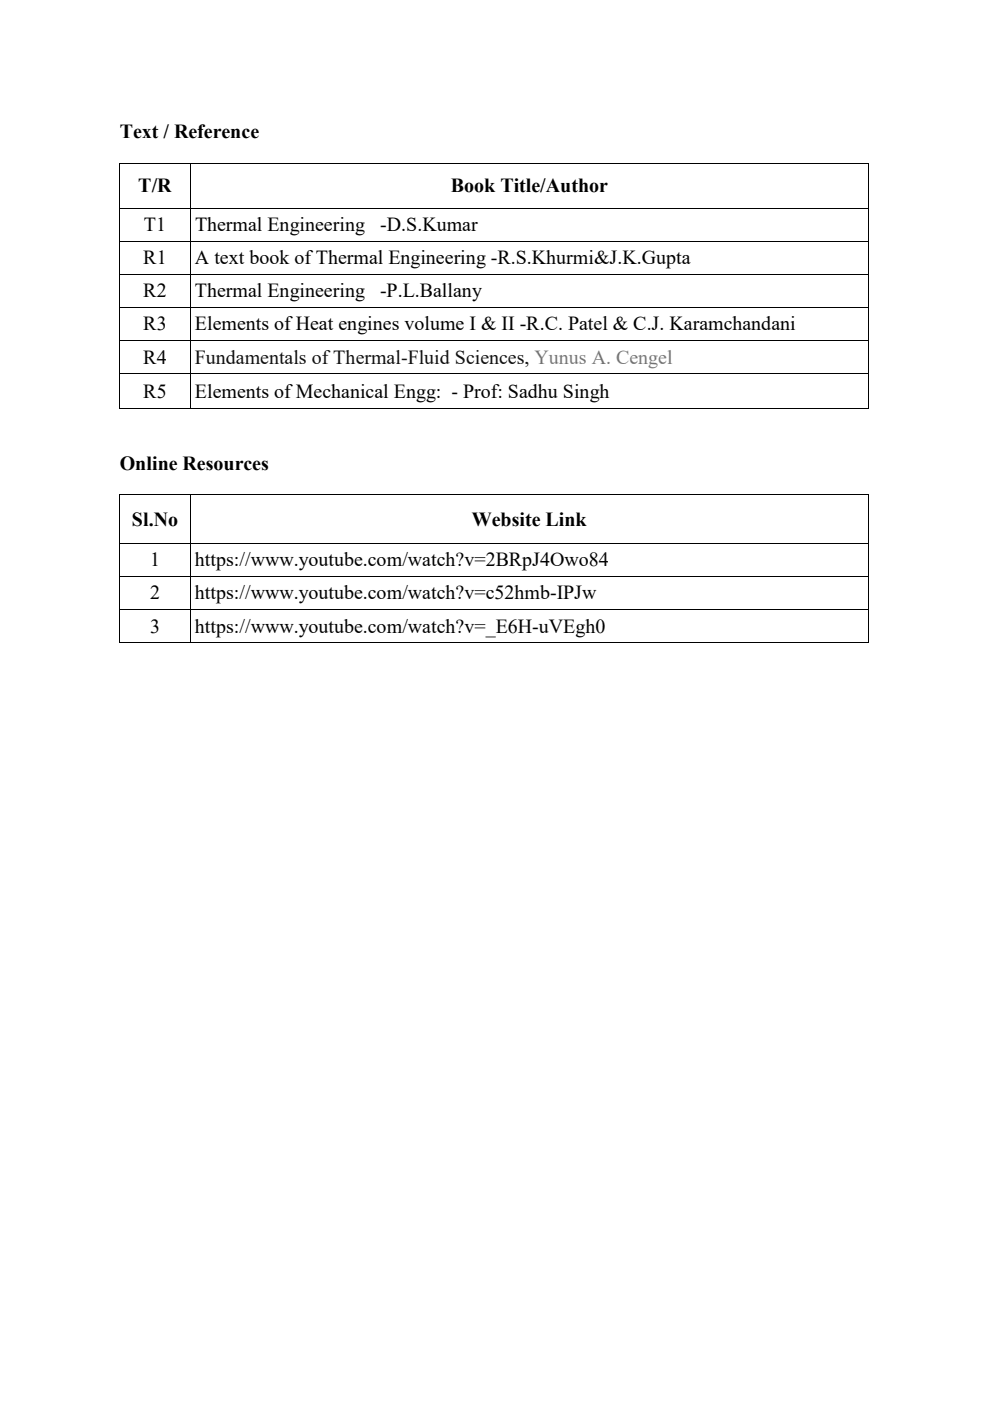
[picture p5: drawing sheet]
<svg xmlns="http://www.w3.org/2000/svg" width="210mm" height="297mm" viewBox="0 0 210 297" stroke-linecap="round" stroke-linejoin="round" font-family="sans-serif">
<defs><g id="words">
<g font-size="4.2">
<text x="25.4" y="29.3">Text / Reference</text>
<text x="29.3" y="40.8">T/R</text>
<text x="95.6" y="40.8">Book Title/Author</text>
<text x="30.5" y="49">T1</text>
<text x="41.4" y="49">Thermal Engineering</text>
<text x="80.6" y="49">-D.S.Kumar</text>
<text x="30.4" y="56">R1</text>
<text x="41.4" y="56">A text book of Thermal Engineering -R.S.Khurmi&amp;J.K.Gupta</text>
<text x="30.4" y="63">R2</text>
<text x="41.4" y="63">Thermal Engineering</text>
<text x="80.6" y="63">-P.L.Ballany</text>
<text x="30.4" y="70.1">R3</text>
<text x="41.4" y="70.1">Elements of Heat engines volume I &amp; II -R.C. Patel &amp; C.J. Karamchandani</text>
<text x="30.4" y="77.1">R4</text>
<text x="30.4" y="84.3">R5</text>
<text x="41.4" y="84.3">Elements of Mechanical Engg: - Prof: Sadhu Singh</text>
<text x="25.4" y="99.7">Online Resources</text>
<text x="28" y="111.5">Sl.No</text>
<text x="100.1" y="111.5">Website Link</text>
<text x="31.8" y="120.1">1</text>
<text x="41.4" y="120.1">https://www.youtube.com/watch?v=2BRpJ4Owo84</text>
<text x="31.8" y="127.1">2</text>
<text x="41.4" y="127.1">https://www.youtube.com/watch?v=c52hmb-IPJw</text>
<text x="31.8" y="134.1">3</text>
<text x="41.4" y="134.1">https://www.youtube.com/watch?v=_E6H-uVEgh0</text>
</g>
<text font-size="4.2" fill="#111" x="41.4" y="77.1">Fundamentals of Thermal-Fluid Sciences, Yunus A. Cengel</text>
</g></defs>
<g fill="#000">
<path d="M25.4 34.5v1.1zM40.3 34.6l.1 1zM184.1 34.5v1.1zM25.4 44.1v1zM25.4 51.1v1zM25.4 58.2v.9zM40.3 44.1l.1 1zM40.3 51.1l.1 1zM40.3 58.2l.1 .9zM184.1 44.1v1zM184.1 51.1v1zM184.1 58.2v.9z"/>
<path d="M25.4 65.2v1zM25.4 72.2v1zM40.3 65.2l.1 1zM40.3 72.2l.1 1zM40.3 79.2h.2v.2h-.2zM184.1 65.2v1zM184.1 72.2v1zM25.4 79.2v1.1zM40.3 79.4l.1 .9zM40.3 86.4h.2v.2h-.2zM184.1 79.2v1.1zM184.1 86.4v.2z"/>
<path d="M25.4 104.9v1zM25.4 115.2v1zM40.3 104.9l.1 1zM40.3 115.2l.1 1zM184.1 104.9v1zM184.1 115.2v1zM25.4 122.2v1zM25.4 129.2v1zM40.3 122.2l.1 1zM40.3 129.2l.1 1zM184.1 122.2v1zM184.1 129.2v1z"/>
</g>
<g fill="none" stroke="#000" stroke-width=".21">
<path d="M25.4 35.6v8.5h158.7v-8.5M25.4 34.6h158.7M40.4 35.6v8.5M25.4 45.1v6M25.4 52.1v6.1h158.7v-6.1M25.4 59.1v6.1M25.4 51.2h158.7M40.4 45.1v6M40.4 52.1v6.1M40.4 59.1v6.1M184.1 45.1v6M184.1 59.1v6.1"/>
<path d="M25.4 66.2v6h158.7v-6M25.4 73.2v6M25.4 65.2h158.7M25.4 79.3h14.9M40.4 66.2v6M40.4 73.2v6M40.5 79.3h143.6M184.1 73.2v6M25.4 86.5h14.9M25.4 80.3v6.1M40.4 80.3v6.1M40.5 86.5h143.6"/>
<path d="M184.1 80.3v6.1M25.4 105.9v9.3M25.4 116.2v6h158.7v-6M25.4 104.9h158.7M25.4 115.2h158.7M40.4 105.9v9.3M40.4 116.2v6M184.1 105.9v9.3M25.4 123.2v6M25.4 130.2v6M25.4 129.3h158.7M25.4 136.2h158.7"/>
<path d="M40.4 123.2v6M40.4 130.2v6M184.1 123.2v6M184.1 130.2v6"/>
</g>
<use href="#words"/>
</svg>
